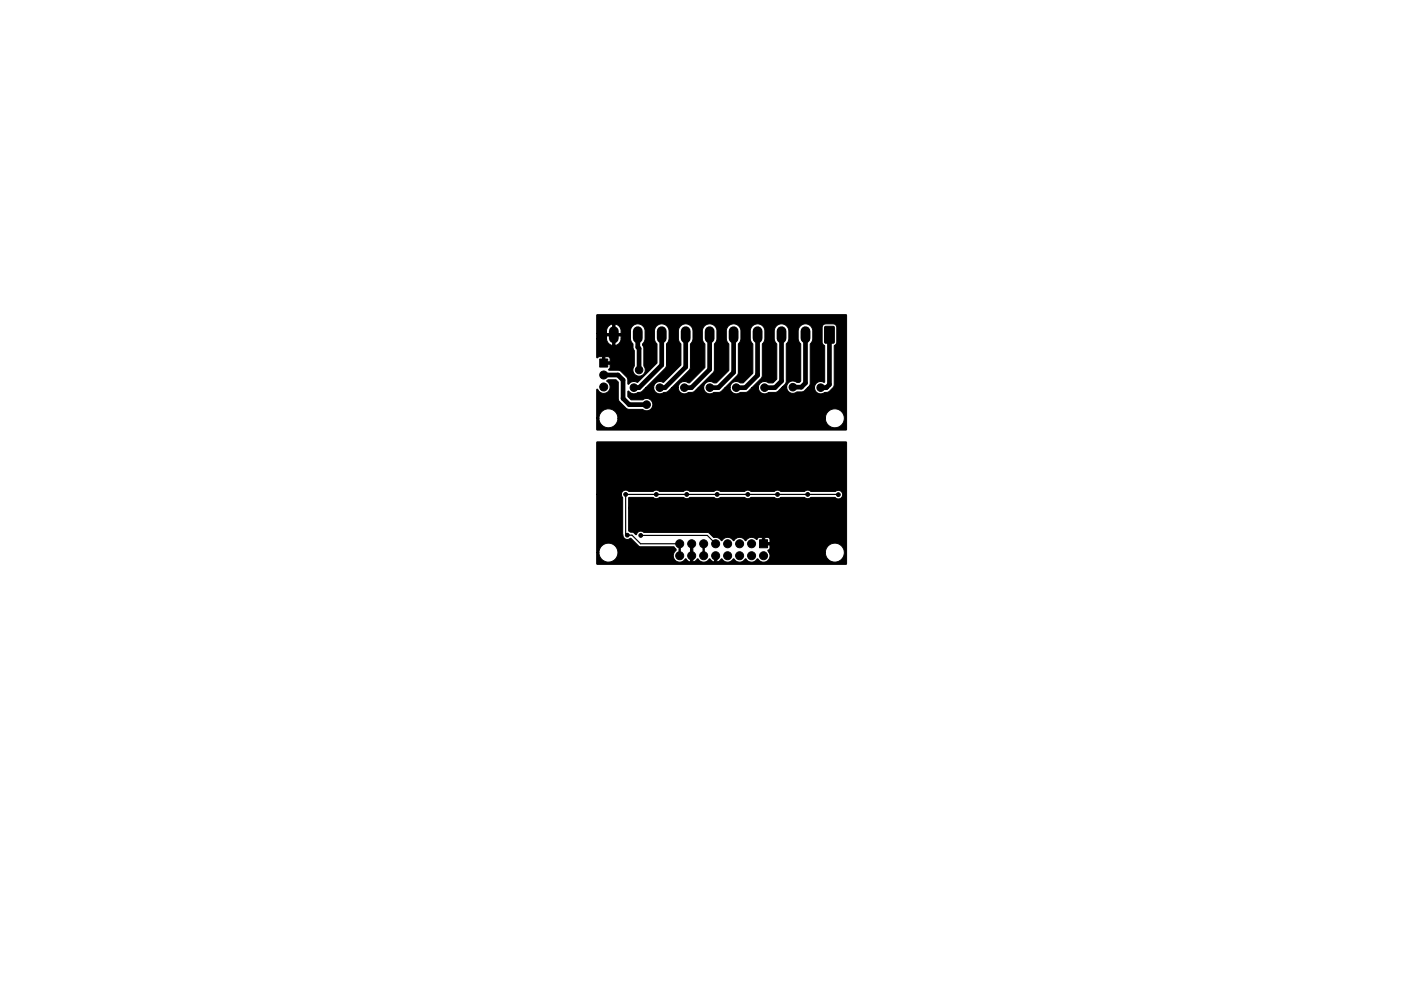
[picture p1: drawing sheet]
<svg xmlns="http://www.w3.org/2000/svg" width="297mm" height="210mm" viewBox="0 0 297 210" stroke-linecap="round" stroke-linejoin="round" font-family="sans-serif">
<g fill="#000" stroke="#000" stroke-width=".21">
<path d="M127.2 76.2h1.6v1.7h-1.6zM174.9 69.3l1.7-.1 .3 .2v3.2l-.2 .2h-1.6l-.3-.1zM126.5 66.8h52.9l.1 .1-.1 24.3h-52.8l-.1-.1v-2.4h.5a2.01 2.01 0 0 0 2 2.1 2.01 2.01 0 0 0 2-2.1h44a2.01 2.01 0 0 0 2.9 1.8 2.01 2.01 0 0 0 .3-3.4 2.01 2.01 0 0 0-3.2 1.4v.2h-44a2.01 2.01 0 0 0-2-2 2.01 2.01 0 0 0-2 2h-.5v-6l.2-.1a1.39 1.39 0 0 0 2.2 .5 1.39 1.39 0 0 0-.3-2.3l.3-.2h1.6l.6 .4 .1 3.9 1.6 1.8 .6 .2h2.8a1.33 1.33 0 0 0 1.8-.1 1.33 1.33 0 0 0 0-1.9 1.33 1.33 0 0 0-1.8-.1h-2.4l-.7-.7v-1l.2-.1a1.41 1.41 0 0 0 2 .3l.8-.2 .8-.9h1.7l.2 .7a1.35 1.35 0 0 0 2 .4l.8-.2 .8-.9h1.4l.1 .5a1.34 1.34 0 0 0 2.1 .6l1-.1 1-1h1.2l.1 .5a1.34 1.34 0 0 0 2.1 .6l1.3-.1 1-1h1.1l.1 .5a1.34 1.34 0 0 0 2.1 .6l1.4-.1 1-1h1.4l.1 .5a1.34 1.34 0 0 0 2.1 .6l1.5-.1 .5-.2 .8-.9h1a1.34 1.34 0 0 0 .8 1.2 1.34 1.34 0 0 0 1.4-.1l1.3-.1 .9-.9h1.5a1.33 1.33 0 0 0 .8 1.2 1.33 1.33 0 0 0 1.4-.1l.9-.2 .8-.8 .3-.5v-8.4l.5-.7v-3.3l-.2-.4-.4-.3h-1.9l-.3 .2-.3 .4v3.4l.6 .7v7.6l-.2 .1a1.31 1.31 0 0 0-1.9 .7l-.1 .4h-1.5l.4-.4 .2-.5v-8.3l.5-.8v-2a1.55 1.55 0 0 0-1.5-1.5 1.55 1.55 0 0 0-1.6 1.5v1.8l.6 1v7.8l-.3 .3h-.6a1.31 1.31 0 0 0-1.4-.1 1.31 1.31 0 0 0-.7 1.1h-1l.7-.7 .2-.4v-8l.5-.8v-2a1.55 1.55 0 0 0-1.5-1.5 1.55 1.55 0 0 0-1.5 1.5v1.8l.5 1v7.4l-.8 .8h-1a1.31 1.31 0 0 0-1.4-.1 1.31 1.31 0 0 0-.7 1.1h-1.4l1.9-1.8 .3-.6v-6.8l.5-.8 .1-2a1.55 1.55 0 0 0-1.6-1.5 1.55 1.55 0 0 0-1.5 1.5v1.8l.5 1v6.2l-2 2h-.7a1.31 1.31 0 0 0-1.4-.1 1.31 1.31 0 0 0-.7 1.1h-1.1l2.5-2.5 .3-.5v-6.2l.5-.8 .1-2a1.55 1.55 0 0 0-1.5-1.5 1.55 1.55 0 0 0-1.6 1.5v1.8l.5 1v5.5l-2.6 2.7h-.6a1.31 1.31 0 0 0-1.4-.1 1.31 1.31 0 0 0-.7 1.1h-1.2l3.2-3.1 .3-.5v-5.6l.5-.8v-2a1.55 1.55 0 0 0-1.5-1.5 1.55 1.55 0 0 0-1.6 1.5v1.8l.6 1v4.9l-3.3 3.3h-.3a1.31 1.31 0 0 0-1.4-.1 1.31 1.31 0 0 0-.7 1.1h-1.4l3.7-3.6 .3-.5v-5.1l.5-.8v-2a1.55 1.55 0 0 0-1.5-1.5 1.55 1.55 0 0 0-1.6 1.5v1.8l.6 1v4.5l-3.7 3.6h-.1a1.31 1.31 0 0 0-2 1.1h-1.7l4.3-4.4 .1-4.8 .5-.8v-2a1.55 1.55 0 0 0-1.5-1.5 1.55 1.55 0 0 0-1.5 1.5v1.8l.5 1v4l-4.1 4.1h-.1a1.35 1.35 0 0 0-1.8 .4l-.2-.1-.2-1.3-1.3-1.4-.6-.2h-1.9l.3-.5v-.7l-1.6-.1-.1-.4h1.7l-.2-1-.9-.1v1.1h-.6v-1.1h-.7l-.3 .2-.2-.1v-4h2.1a1.5 1.5 0 0 0 1.3 1.5h.5a1.49 1.49 0 0 0 1.3-1.4l2-.1 .1 .7 .4 .5v.9l.3 .5v3.2a1.33 1.33 0 0 0 .1 1.8 1.33 1.33 0 0 0 1.8 0 1.33 1.33 0 0 0 .1-1.8v-3.6l-.3-1 .5-.8 .1-2a1.55 1.55 0 0 0-1.6-1.5 1.55 1.55 0 0 0-1.5 1.5v1.6h-2v-.5h-1.3v2h-.5v-2h-1.3v.5h-2.1v-1h5.2v-.6a1.5 1.5 0 0 0-1.3-1.4v2h-.5v-2.1a1.54 1.54 0 0 0-1.3 1.5v.6h-2.1zM126.5 93.8l52.9-.1 .1 .2-.1 25.8h-52.8l-.1-.1v-2.4h.5l.3 1.1 .8 .8a2.01 2.01 0 0 0 2.8-1.3l.1-.2a2.01 2.01 0 0 0-2.9-2.1 2.01 2.01 0 0 0-1.1 1.7h-.5v-12.3h5.2l.3 .7 .1 7.9a.95 .95 0 0 0 .5 .9 .95 .95 0 0 0 1.1-.2l1.9 1.8h7.2l.5 .5 .1 .2a1.38 1.38 0 0 0-.3 2.2 1.38 1.38 0 0 0 2.2-.3h.2l.4 .4 .5 .2v-4l.1-.1 .4 .1v4l.5-.1 .5-.5a1.56 1.56 0 0 0 2 .5l.6-.5 .4 .4 .6 .2v-1.4l.1-.1h.4v1.5l.4-.1 .5-.5a1.56 1.56 0 0 0 2.1 .5l.5-.5a1.56 1.56 0 0 0 2 .5l.5-.5a1.56 1.56 0 0 0 2 .5l.6-.5a1.56 1.56 0 0 0 2 .5 1.36 1.36 0 0 0 .5-1.9h11.9l.3 1.1 .5 .6a2.01 2.01 0 0 0 3.1-1.1 2.01 2.01 0 0 0-2-2.6l-.1 .1a2 2 0 0 0-1.8 1.9h-11.9l-.3-.3 .4-.6v-.7h-1.5l-.1-.5h1.6l-.1-.9-1-.2v1.1h-.5v-1.1l-.8 .1-.4 .4-.3-.3a1.47 1.47 0 0 0-2 .5l-.4-.3a1.46 1.46 0 0 0-2.2 .3l-.3-.3a1.46 1.46 0 0 0-2.2 .3l-.7-.6-1-.1-1.3-1-13.5-.1a.99 .99 0 0 0-1.6 .6l-.6-.5-.7-.1-.3-.3v-7h5.2a.91 .91 0 0 0 1.3 0h5.2a.91 .91 0 0 0 1.2 0h5.2a.91 .91 0 0 0 1.3 0h5.2a.91 .91 0 0 0 1.3 0h5a.91 .91 0 0 0 1.3 0h5.1a.91 .91 0 0 0 1.3 0h5.2a.92 .92 0 0 0 1.3 0 .92 .92 0 0 0 0-1.3 .92 .92 0 0 0-1.3 0l-5.2-.1a.91 .91 0 0 0-1.3 0h-5.1a.91 .91 0 0 0-1.3 0h-5a.91 .91 0 0 0-1.3 0h-5.2a.91 .91 0 0 0-1.3 0h-5.2a.91 .91 0 0 0-1.2 0h-5.2a.91 .91 0 0 0-1.3 0h-5.2a.92 .92 0 0 0-1-.1 .92 .92 0 0 0-.6 .8h-5.2zM161 114.5h1.7v1.7h-1.7z"/>
<circle cx="128" cy="79.6" r=".85"/>
<circle cx="135.5" cy="78.5" r=".8"/>
<circle cx="128" cy="82.1" r=".85"/>
<circle cx="130.3" cy="83.9" r=".4"/>
<circle cx="134.4" cy="82.2" r=".8"/>
<circle cx="135.3" cy="99.1" r=".4"/>
<circle cx="137.1" cy="85.8" r=".8"/>
<circle cx="137.4" cy="83.1" r=".4"/>
<circle cx="139.9" cy="82.2" r=".8"/>
<circle cx="142.1" cy="99.1" r=".4"/>
<circle cx="145.1" cy="82.2" r=".8"/>
<circle cx="148.2" cy="99.2" r=".4"/>
<circle cx="150.5" cy="99.1" r=".4"/>
<circle cx="150.5" cy="82.2" r=".8"/>
<circle cx="155.9" cy="99.3" r=".4"/>
<circle cx="156.1" cy="82.2" r=".8"/>
<circle cx="162.1" cy="82.2" r=".8"/>
<circle cx="162.8" cy="99.2" r=".4"/>
<circle cx="168.1" cy="82.1" r=".8"/>
<circle cx="169.3" cy="99.1" r=".4"/>
<circle cx="174" cy="82.2" r=".8"/>
<circle cx="175.6" cy="99" r=".4"/>
<circle cx="177.9" cy="95.5" r=".4"/>
<circle cx="132.6" cy="104.9" r=".4"/>
<circle cx="133" cy="113.5" r=".4"/>
<circle cx="133.6" cy="107.8" r=".4"/>
<circle cx="135.9" cy="113.6" r=".4"/>
<circle cx="139.2" cy="104.9" r=".4"/>
<circle cx="139.6" cy="107.7" r=".4"/>
<circle cx="144.1" cy="117.9" r=".85"/>
<circle cx="144.1" cy="115.4" r=".85"/>
<circle cx="145.6" cy="104.9" r=".4"/>
<circle cx="146" cy="107.7" r=".4"/>
<circle cx="146.7" cy="115.4" r=".85"/>
<circle cx="146.7" cy="117.9" r=".85"/>
<circle cx="149.2" cy="117.9" r=".85"/>
<circle cx="149.2" cy="115.4" r=".85"/>
<circle cx="151.7" cy="117.9" r=".85"/>
<circle cx="151.7" cy="115.4" r=".85"/>
<circle cx="152" cy="104.9" r=".4"/>
<circle cx="152.7" cy="107.9" r=".4"/>
<circle cx="154.3" cy="115.4" r=".85"/>
<circle cx="154.3" cy="117.9" r=".85"/>
<circle cx="156.8" cy="117.9" r=".85"/>
<circle cx="156.8" cy="115.4" r=".85"/>
<circle cx="158.6" cy="104.9" r=".4"/>
<circle cx="159" cy="107.8" r=".4"/>
<circle cx="159.4" cy="117.9" r=".85"/>
<circle cx="159.4" cy="115.4" r=".85"/>
<circle cx="161.9" cy="117.9" r=".85"/>
<circle cx="164.9" cy="104.9" r=".4"/>
<circle cx="165.7" cy="108.1" r=".4"/>
<circle cx="171.3" cy="104.9" r=".4"/>
<circle cx="172.4" cy="108.1" r=".4"/>
<circle cx="177.7" cy="104.9" r=".4"/>
<circle cx="178.3" cy="108.1" r=".4"/>
</g>
<path d="M130.1 70.3v1.5M135.2 70.3v1.5M140.3 70.3v1.5M145.4 70.3v1.5M150.5 70.3v1.5M155.5 70.3v1.5M160.6 70.3v1.5M165.7 70.3v1.5M170.8 70.3v1.5" fill="none" stroke="#000" stroke-width="2.1"/>
<path d="M144.1 115.4v2.5M149.2 115.4v2.5" fill="none" stroke="#000" stroke-width=".5"/>
<path d="M128 79.6h3l1.1 1v3.9l1.3 1.3h3.7M135.2 71v2.7l.3 .2v4.6M140.3 71v6.4l-4.8 4.8h-1.1M145.4 71v6.9l-4.4 4.3h-1.1M150.5 71v7.4l-3.9 3.8h-1.5M155.5 71v8l-3.2 3.2h-1.8M160.6 71v8.6l-2.6 2.6h-1.9M165.7 71v9.8l-1.4 1.4h-2.2M170.8 71v10.3l-.9 .8h-1.8M175.9 71v10.6l-.7 .6h-1.2" fill="none" stroke="#000" stroke-width="1"/>
<path d="M135.9 113.6h14.1l1.7 1.8M177.7 104.9h-45.1v8.3l.4 .3h1l1.8 1.9h8.3" fill="none" stroke="#000" stroke-width=".25"/>
</svg>
